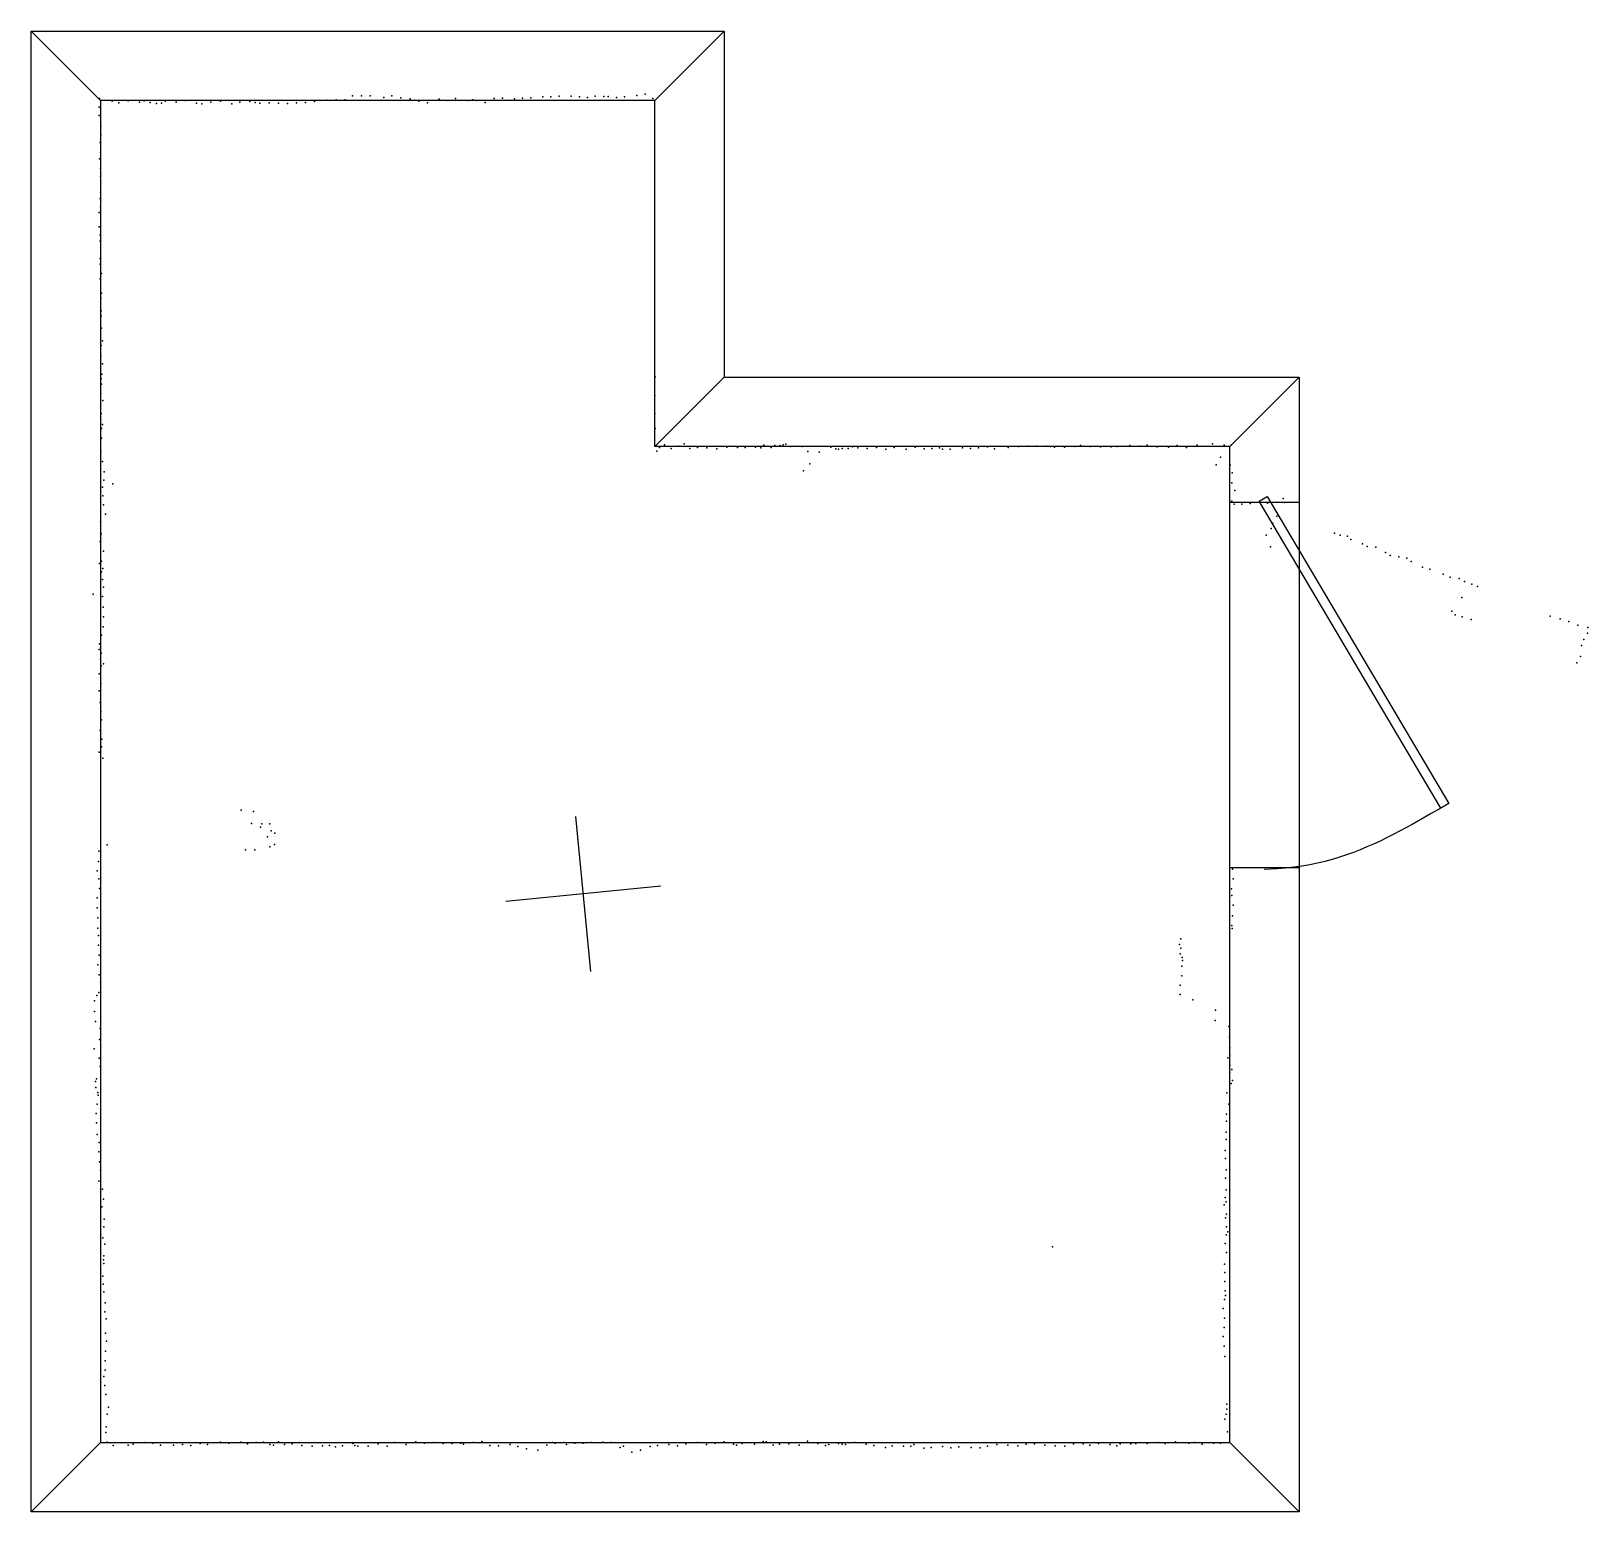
# Model space of a CAD drawing. Header units: millimetres. Extents: x -13279 to 898, y -5577 to -1347.
# Drawn here: x -13279 to -9278, y -5577 to -1772 of the extents above.
import ezdxf

# ---------------------------------------------------------------- set-up
doc = ezdxf.new("R2010")
doc.units = ezdxf.units.MM
for name, color, linetype in [('DOORS', 7, 'Continuous'), ('P', 9, 'Continuous'), ('PANOS', 10, 'Continuous'), ('ROOMS', 1, 'Continuous'), ('WALLS', 3, 'Continuous')]:
    doc.layers.add(name, color=color, linetype=linetype)

# ---------------------------------------------------------------- blocks, each defined once
blk = doc.blocks.new('1-Standard_3D')
for points in [[(-403.982, 5.64828), (253.382, 394.931), (263.573, 377.722), (-393.791, -11.5606), (-403.982, 5.64828)], [(263.573, 377.722), (275.367, 357.142), (283.15, 343.495), (290.844, 329.879), (298.429, 316.269), (305.882, 302.642), (313.184, 288.973), (320.313, 275.239), (327.249, 261.416), (333.971, 247.479), (340.456, 233.405), (346.686, 219.17), (352.638, 204.75), (358.291, 190.121), (363.626, 175.258), (368.62, 160.139), (373.253, 144.738), (377.503, 129.032), (381.351, 112.998), (384.774, 96.6102), (387.752, 79.8457), (390.265, 62.6802), (392.29, 45.0899), (393.807, 27.0508), (395.085, -0.90191)]]:
    blk.add_lwpolyline(points)

msp = doc.modelspace()

# ---------------------------------------------------------------- linework, layer by layer
at = {"layer": 'DOORS'}
msp.add_lwpolyline([(-10197.9, -3922.1), (-10197.9, -2982.3), (-10019.9, -2982.3), (-10019.9, -3922.1), (-10197.9, -3922.1)], dxfattribs=at)
at = {"layer": 'P'}
for p in [(-13103, -1945), (-13071, -1952), (-13054, -1956), (-13030, -1951), (-13001, -1954), (-12989, -1951), (-12973, -1955), (-12957, -1958), (-12944, -1957), (-12935, -1952), (-12906, -1954), (-12882, -1950), (-12854, -1957), (-12840, -1959), (-12817, -1954), (-12792, -1952), (-12763, -1959), (-12743, -1954), (-12717, -1953), (-12703, -1955), (-12691, -1957), (-12667, -1956), (-12643, -1957), (-12620, -1958), (-12597, -1956), (-12574, -1955), (-12551, -1953), (-12518, -1949), (-12495, -1948), (-12472, -1948), (-12453, -1938), (-12430, -1938), (-12408, -1938), (-12373, -1942), (-12352, -1938), (-12329, -1943), (-12305, -1946), (-12283, -1952), (-12260, -1956), (-12230, -1947), (-12208, -1950), (-12188, -1945), (-12155, -1950), (-12144, -1948), (-12134, -1950), (-12112, -1955), (-12089, -1945), (-12068, -1944), (-12037, -1946), (-12016, -1944), (-11995, -1943), (-11964, -1941), (-11943, -1941), (-11922, -1939), (-11891, -1939), (-11870, -1941), (-11849, -1942), (-11829, -1939), (-11807, -1940), (-11796, -1940), (-11775, -1942), (-11754, -1941), (-11722, -1937), (-11701, -1934), (-11681, -1945), (-13104, -1967), (-13104, -1989), (-13100, -2016), (-13100, -2039), (-13102, -2058), (-13103, -2100), (-13101, -2083), (-13101, -2125), (-13101, -2145), (-13101, -2186), (-13104, -2238), (-13102, -2202), (-13101, -2224), (-13104, -2275), (-13102, -2295), (-13102, -2312), (-13102, -2356), (-13102, -2371), (-13098, -2395), (-13102, -2408), (-13100, -2459), (-13098, -2445), (-13099, -2491), (-13099, -2504), (-13098, -2535), (-13099, -2580), (-13096, -2568), (-13100, -2607), (-13096, -2627), (-13099, -2665), (-13098, -2679), (-13097, -2653), (-11675, -2660), (-13100, -2703), (-11676, -2708), (-13099, -2754), (-13095, -2721), (-11676, -2754), (-13098, -2793), (-13096, -2783), (-11675, -2793), (-13098, -2818), (-11651, -2835), (-11615, -2838), (-11601, -2832), (-11396, -2836), (-11368, -2837), (-11354, -2837), (-11346, -2835), (-11339, -2833), (-11327, -2839), (-11297, -2839), (-11168, -2840), (-10821, -2840), (-10741, -2839), (-10718, -2838), (-10694, -2838), (-10670, -2838), (-10659, -2839), (-10597, -2839), (-10582, -2837), (-10557, -2839), (-10531, -2840), (-10503, -2840), (-10488, -2839), (-10455, -2837), (-10429, -2838), (-10411, -2836), (-10385, -2840), (-10334, -2837), (-10282, -2836), (-10243, -2832), (-10213, -2836), (-10194, -2835), (-13100, -2851), (-13096, -2878), (-11671, -2851), (-11664, -2842), (-11634, -2844), (-11586, -2844), (-11566, -2842), (-11542, -2843), (-11517, -2845), (-11491, -2841), (-11464, -2842), (-11444, -2842), (-11417, -2841), (-11404, -2843), (-11377, -2842), (-11283, -2852), (-11254, -2854), (-11224, -2841), (-11211, -2845), (-11204, -2846), (-11195, -2844), (-11179, -2844), (-11154, -2843), (-11130, -2844), (-11106, -2842), (-11082, -2846), (-11061, -2842), (-11030, -2846), (-11007, -2841), (-10984, -2845), (-10964, -2844), (-10944, -2843), (-10937, -2846), (-10917, -2846), (-10885, -2843), (-10865, -2844), (-10844, -2843), (-10803, -2845), (-10768, -2842), (-10649, -2841), (-10623, -2841), (-10356, -2841), (-10310, -2842), (-10222, -2867), (-13091, -2904), (-11294, -2902), (-11278, -2884), (-10233, -2886), (-10197, -2887), (-10192, -2907), (-13096, -2944), (-13092, -2926), (-13069, -2935), (-10193, -2933), (-10185, -2952), (-13095, -2966), (-13093, -2989), (-10193, -2980), (-10187, -2987), (-10167, -2987), (-10146, -2986), (-10101, -2985), (-10061, -2973), (-10058, -2983), (-13101, -3033), (-13088, -3013), (-10088, -3036), (-10077, -3018), (-13099, -3064), (-10105, -3067), (-10092, -3050), (-9929, -3062), (-9915, -3067), (-9896, -3070), (-9887, -3078), (-13102, -3083), (-13093, -3108), (-10094, -3097), (-9857, -3089), (-9845, -3096), (-9823, -3098), (-9798, -3112), (-9786, -3119), (-13103, -3140), (-13098, -3134), (-13095, -3153), (-9764, -3123), (-9743, -3126), (-9732, -3135), (-9703, -3149), (-9684, -3154), (-13098, -3161), (-13096, -3181), (-9650, -3167), (-9632, -3175), (-9609, -3178), (-9595, -3186), (-9576, -3193), (-9562, -3199), (-13120, -3219), (-13096, -3225), (-13093, -3201), (-9602, -3227), (-13094, -3252), (-13093, -3277), (-9628, -3262), (-9619, -3272), (-9601, -3277), (-9375, -3275), (-13094, -3303), (-9578, -3284), (-9349, -3282), (-9327, -3289), (-9304, -3298), (-9279, -3319), (-9278, -3304), (-13103, -3346), (-13101, -3354), (-13098, -3324), (-9294, -3351), (-9288, -3335), (-13104, -3361), (-13101, -3386), (-13099, -3370), (-13093, -3398), (-9306, -3395), (-9297, -3379), (-13104, -3423), (-13099, -3403), (-13104, -3467), (-13100, -3448), (-13102, -3497), (-13100, -3520), (-13098, -3542), (-13102, -3569), (-13097, -3591), (-13104, -3625), (-13098, -3611), (-13095, -3640), (-12739, -3774), (-12708, -3777), (-12713, -3808), (-12690, -3817), (-12686, -3809), (-12666, -3809), (-12662, -3827), (-12653, -3833), (-13105, -3879), (-13084, -3863), (-12728, -3876), (-12704, -3876), (-12672, -3842), (-12666, -3868), (-12654, -3862), (-13106, -3906), (-13109, -3930), (-13105, -3950), (-10191, -3925), (-10190, -3950), (-13109, -3999), (-13103, -3975), (-10194, -3976), (-10193, -3993), (-13109, -4025), (-10190, -4018), (-13108, -4050), (-13108, -4077), (-10193, -4070), (-10192, -4078), (-10191, -4045), (-13106, -4096), (-13106, -4121), (-10328, -4119), (-10324, -4104), (-13104, -4146), (-10326, -4143), (-10324, -4128), (-10321, -4152), (-10320, -4160), (-13108, -4171), (-13104, -4197), (-10322, -4175), (-10322, -4199), (-13101, -4216), (-10326, -4223), (-13116, -4264), (-13110, -4250), (-13105, -4242), (-10326, -4247), (-10293, -4261), (-13116, -4291), (-13114, -4317), (-10236, -4314), (-10235, -4288), (-13102, -4335), (-10201, -4330), (-10199, -4357), (-13117, -4387), (-13103, -4363), (-10198, -4384), (-13104, -4411), (-13102, -4432), (-10203, -4410), (-10198, -4402), (-10198, -4429), (-10193, -4440), (-13114, -4471), (-13111, -4464), (-10198, -4447), (-10195, -4476), (-10191, -4468), (-13113, -4486), (-13108, -4499), (-13107, -4506), (-10206, -4500), (-13112, -4553), (-13109, -4529), (-10207, -4555), (-10201, -4529), (-13111, -4577), (-10208, -4601), (-10207, -4573), (-13109, -4607), (-13104, -4628), (-10208, -4620), (-13105, -4652), (-13103, -4677), (-10210, -4648), (-10209, -4669), (-13101, -4700), (-10209, -4719), (-10208, -4698), (-13105, -4727), (-13096, -4748), (-10208, -4749), (-13097, -4793), (-13093, -4773), (-10213, -4788), (-10210, -4769), (-10208, -4780), (-13091, -4825), (-10209, -4821), (-10207, -4812), (-13095, -4873), (-13092, -4844), (-10208, -4865), (-10207, -4844), (-10203, -4857), (-13092, -4919), (-13090, -4889), (-10654, -4896), (-10210, -4887), (-10207, -4910), (-13093, -4929), (-13092, -4939), (-10212, -4940), (-13095, -4971), (-13094, -4992), (-10211, -4962), (-10211, -4985), (-13092, -5011), (-13089, -5040), (-10212, -5031), (-10210, -5009), (-10209, -5021), (-13090, -5063), (-13086, -5081), (-10215, -5054), (-10212, -5079), (-13088, -5118), (-10213, -5103), (-13085, -5138), (-10215, -5126), (-10213, -5151), (-13089, -5189), (-13088, -5164), (-10211, -5178), (-13092, -5229), (-13089, -5213), (-13090, -5252), (-13087, -5275), (-13080, -5308), (-10206, -5300), (-10206, -5313), (-13086, -5358), (-13084, -5326), (-10211, -5339), (-10208, -5326), (-13087, -5373), (-13084, -5398), (-12989, -5399), (-12966, -5400), (-12845, -5401), (-12792, -5398), (-12771, -5400), (-12740, -5398), (-12701, -5399), (-12682, -5398), (-12643, -5397), (-12452, -5401), (-12345, -5399), (-12290, -5397), (-12268, -5400), (-12244, -5399), (-12220, -5401), (-12197, -5401), (-12175, -5400), (-12144, -5399), (-12121, -5396), (-11939, -5399), (-11932, -5400), (-11910, -5399), (-11882, -5400), (-11860, -5400), (-11839, -5399), (-11810, -5398), (-11788, -5399), (-11566, -5399), (-11521, -5400), (-11499, -5397), (-11452, -5401), (-11398, -5396), (-11390, -5397), (-11284, -5395), (-11257, -5401), (-11204, -5401), (-11161, -5399), (-10536, -5401), (-10440, -5401), (-10411, -5401), (-10382, -5399), (-10364, -5401), (-10338, -5397), (-10304, -5400), (-10289, -5399), (-10240, -5400), (-10222, -5400), (-10204, -5371), (-13068, -5406), (-13030, -5405), (-13017, -5403), (-12947, -5405), (-12913, -5405), (-12890, -5404), (-12869, -5406), (-12826, -5404), (-12723, -5402), (-12666, -5404), (-12656, -5405), (-12628, -5404), (-12608, -5402), (-12583, -5406), (-12557, -5408), (-12530, -5407), (-12512, -5406), (-12497, -5410), (-12479, -5407), (-12447, -5406), (-12439, -5408), (-12413, -5408), (-12387, -5402), (-12364, -5408), (-12315, -5404), (-12168, -5403), (-12100, -5406), (-12078, -5407), (-12048, -5404), (-12028, -5409), (-12006, -5415), (-11977, -5418), (-11954, -5405), (-11903, -5404), (-11765, -5411), (-11757, -5408), (-11735, -5423), (-11713, -5418), (-11688, -5409), (-11669, -5406), (-11640, -5404), (-11618, -5407), (-11596, -5402), (-11543, -5404), (-11474, -5403), (-11466, -5405), (-11420, -5403), (-11372, -5405), (-11356, -5403), (-11332, -5402), (-11305, -5405), (-11237, -5406), (-11229, -5404), (-11195, -5403), (-11186, -5404), (-11133, -5403), (-11113, -5406), (-11083, -5411), (-11066, -5407), (-11037, -5408), (-11018, -5408), (-11010, -5404), (-10985, -5413), (-10966, -5411), (-10937, -5409), (-10915, -5412), (-10895, -5410), (-10863, -5411), (-10840, -5412), (-10821, -5408), (-10797, -5404), (-10769, -5405), (-10743, -5407), (-10722, -5403), (-10700, -5402), (-10674, -5405), (-10647, -5407), (-10622, -5408), (-10600, -5402), (-10575, -5402), (-10558, -5405), (-10506, -5404), (-10489, -5407), (-10480, -5402), (-10453, -5402), (-10269, -5403)]:
    msp.add_point(p, dxfattribs=at)
at = {"layer": 'PANOS'}
for points in [[(-11840.3, -4187.9), (-11879.5, -3789.9)], [(-11660.8, -3969.3), (-12058.9, -4008.5)]]:
    msp.add_lwpolyline(points, dxfattribs=at)
at = {"layer": 'ROOMS'}
msp.add_lwpolyline([(-11675.7, -2839.4), (-11675.7, -1949.9), (-13101.1, -1949.9), (-13101.1, -5398.8), (-10197.9, -5398.8), (-10197.9, -2839.4), (-11675.7, -2839.4)], close=True, dxfattribs=at)
at = {"layer": 'WALLS'}
for points in [[(-11675.7, -1949.9), (-13101.1, -1949.9), (-13190.1, -1860.9), (-13279.1, -1771.9), (-11497.7, -1771.9), (-11586.7, -1860.9), (-11675.7, -1949.9)], [(-13101.1, -1949.9), (-13101.1, -5398.8), (-13190.1, -5487.8), (-13279.1, -5576.8), (-13279.1, -1771.9), (-13190.1, -1860.9), (-13101.1, -1949.9)], [(-11675.7, -2839.4), (-11675.7, -1949.9), (-11586.7, -1860.9), (-11497.7, -1771.9), (-11497.7, -2661.4), (-11586.7, -2750.4), (-11675.7, -2839.4)], [(-10197.9, -2839.4), (-11675.7, -2839.4), (-11586.7, -2750.4), (-11497.7, -2661.4), (-10019.9, -2661.4), (-10108.9, -2750.4), (-10197.9, -2839.4)], [(-10197.9, -5398.8), (-10197.9, -2839.4), (-10108.9, -2750.4), (-10019.9, -2661.4), (-10019.9, -5576.8), (-10108.9, -5487.8), (-10197.9, -5398.8)], [(-13101.1, -5398.8), (-10197.9, -5398.8), (-10108.9, -5487.8), (-10019.9, -5576.8), (-13279.1, -5576.8), (-13190.1, -5487.8), (-13101.1, -5398.8)]]:
    msp.add_lwpolyline(points, dxfattribs=at)

# ---------------------------------------------------------------- block references
at = {"layer": 'DOORS', "xscale": -1.2, "yscale": -1.2, "rotation": 90}
msp.add_blockref('1-Standard_3D', (-10108.9, -3452.2), dxfattribs=at)

doc.saveas('drawing.dxf')
